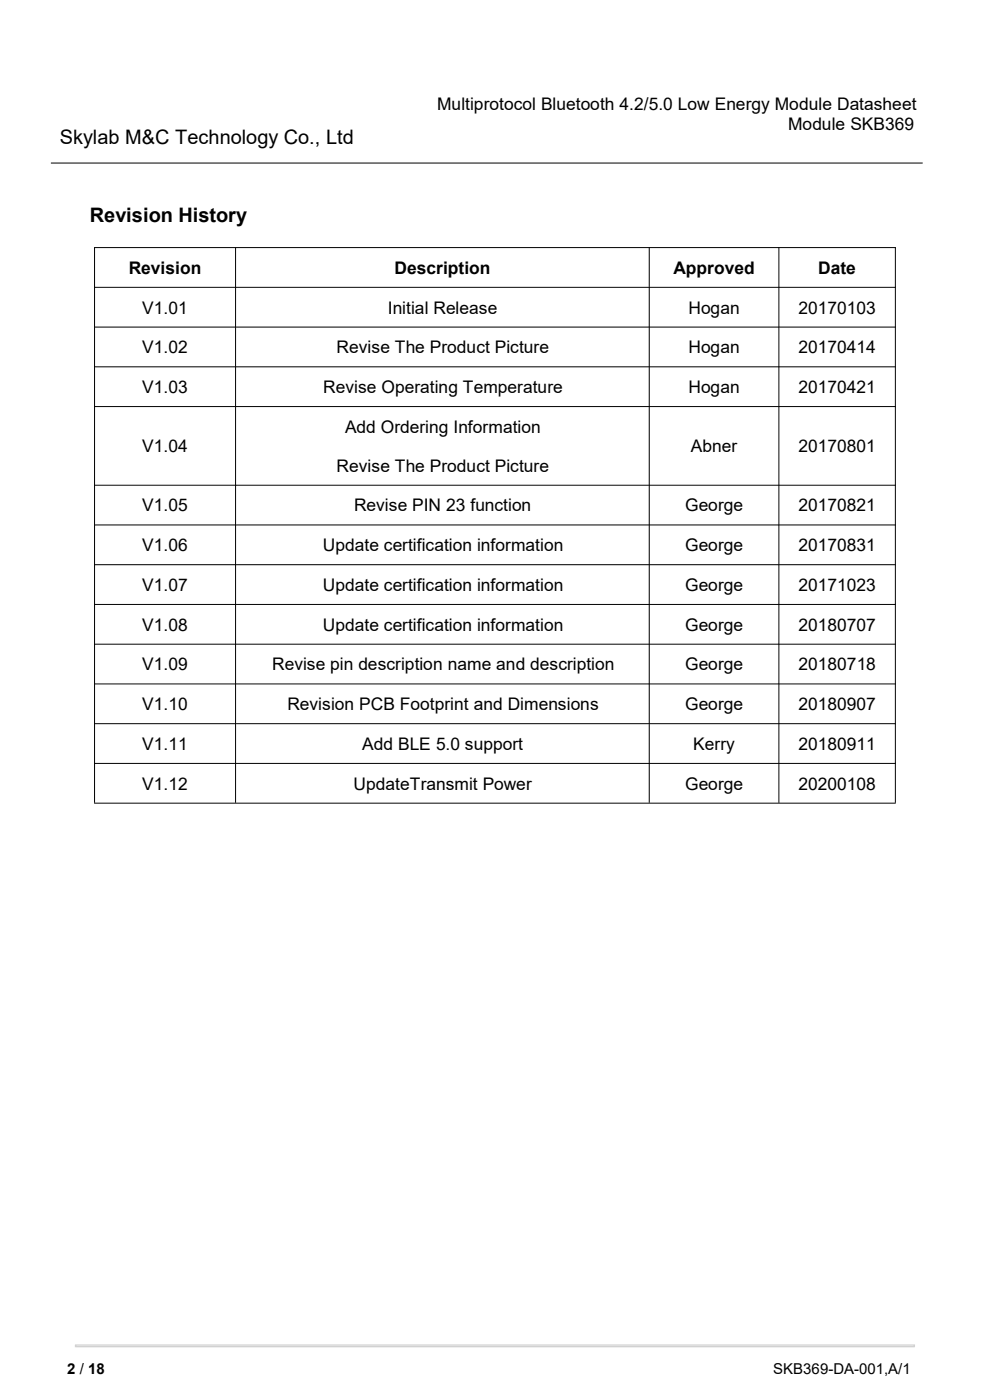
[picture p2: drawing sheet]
<svg xmlns="http://www.w3.org/2000/svg" width="210mm" height="297mm" viewBox="0 0 210 297" stroke-linecap="round" stroke-linejoin="round" font-family="sans-serif">
<defs><g id="words">
<g font-size="4.2">
<text x="12.7" y="30.5">Skylab M&amp;C Technology Co., Ltd</text>
<text x="19" y="47">Revision History</text>
</g>
<g font-size="3.7">
<text x="92.8" y="23.3">Multiprotocol Bluetooth 4.2/5.0 Low Energy Module Datasheet</text>
<text x="167.2" y="27.6">Module SKB369</text>
<text x="27.3" y="58.1">Revision</text>
<text x="83.7" y="58.1">Description</text>
<text x="142.9" y="58.1">Approved</text>
<text x="173.6" y="58.1">Date</text>
<text x="30.2" y="66.5">V1.01</text>
<text x="82.3" y="66.5">Initial Release</text>
<text x="146" y="66.5">Hogan</text>
<text x="169.4" y="66.5">20170103</text>
<text x="30.2" y="74.9">V1.02</text>
<text x="71.4" y="74.9">Revise The Product Picture</text>
<text x="146" y="74.9">Hogan</text>
<text x="169.4" y="74.9">20170414</text>
<text x="30.2" y="83.4">V1.03</text>
<text x="68.6" y="83.4">Revise Operating Temperature</text>
<text x="146" y="83.4">Hogan</text>
<text x="169.4" y="83.4">20170421</text>
<text x="30.2" y="95.9">V1.04</text>
<text x="73.2" y="91.8">Add Ordering Information</text>
<text x="146.6" y="95.9">Abner</text>
<text x="169.4" y="95.9">20170801</text>
<text x="71.4" y="100.1">Revise The Product Picture</text>
<text x="30.2" y="108.5">V1.05</text>
<text x="75.1" y="108.5">Revise PIN 23 function</text>
<text x="145.3" y="108.5">George</text>
<text x="169.4" y="108.5">20170821</text>
<text x="30.2" y="116.9">V1.06</text>
<text x="68.5" y="116.9">Update certification information</text>
<text x="145.3" y="116.9">George</text>
<text x="169.4" y="116.9">20170831</text>
<text x="30.2" y="125.4">V1.07</text>
<text x="68.5" y="125.4">Update certification information</text>
<text x="145.3" y="125.4">George</text>
<text x="169.4" y="125.4">20171023</text>
<text x="30.2" y="133.8">V1.08</text>
<text x="68.5" y="133.8">Update certification information</text>
<text x="145.3" y="133.8">George</text>
<text x="169.4" y="133.8">20180707</text>
<text x="30.2" y="142.2">V1.09</text>
<text x="57.7" y="142.2">Revise pin description name and description</text>
<text x="145.3" y="142.2">George</text>
<text x="169.4" y="142.2">20180718</text>
<text x="30.2" y="150.6">V1.10</text>
<text x="61" y="150.6">Revision PCB Footprint and Dimensions</text>
<text x="145.3" y="150.6">George</text>
<text x="169.4" y="150.6">20180907</text>
<text x="30.2" y="159.1">V1.11</text>
<text x="76.8" y="159.1">Add BLE 5.0 support</text>
<text x="147.1" y="159.1">Kerry</text>
<text x="169.4" y="159.1">20180911</text>
<text x="30.2" y="167.5">V1.12</text>
<text x="75" y="167.5">UpdateTransmit Power</text>
<text x="145.3" y="167.5">George</text>
<text x="169.4" y="167.5">20200108</text>
</g>
<g font-size="3.2">
<text x="14.3" y="291.5">2 / 18</text>
<text x="164" y="291.5">SKB369-DA-001,A/1</text>
</g>
</g></defs>
<path d="M10.8 34.6h184.9" fill="none" stroke="#000" stroke-width=".21"/>
<path d="M16 285.5l.1-.2v.4l-.1-.1h178l-.2 .1v-.4l.2 .2zM15.9 285.2h178.1l.1 .5-.1 .1h-178l-.1-.1z" fill="#d0d0d0"/>
<g fill="none" stroke="#000" stroke-width=".21">
<path d="M20 52.5h170M20.1 52.4v117.9M50 52.4v117.9M137.7 52.4v117.9M165.2 52.4v117.9M189.9 52.4v117.9M20 61h170M20 69.4h170M20 77.8h170M20 86.3h170M20 102.9h170M20 111.4h170"/>
<path d="M20 119.8h170M20 128.2h170M20 136.7h170M20 145.1h170M20 153.5h170M20 162h170M20 170.4h170"/>
</g>
<use href="#words"/>
</svg>
